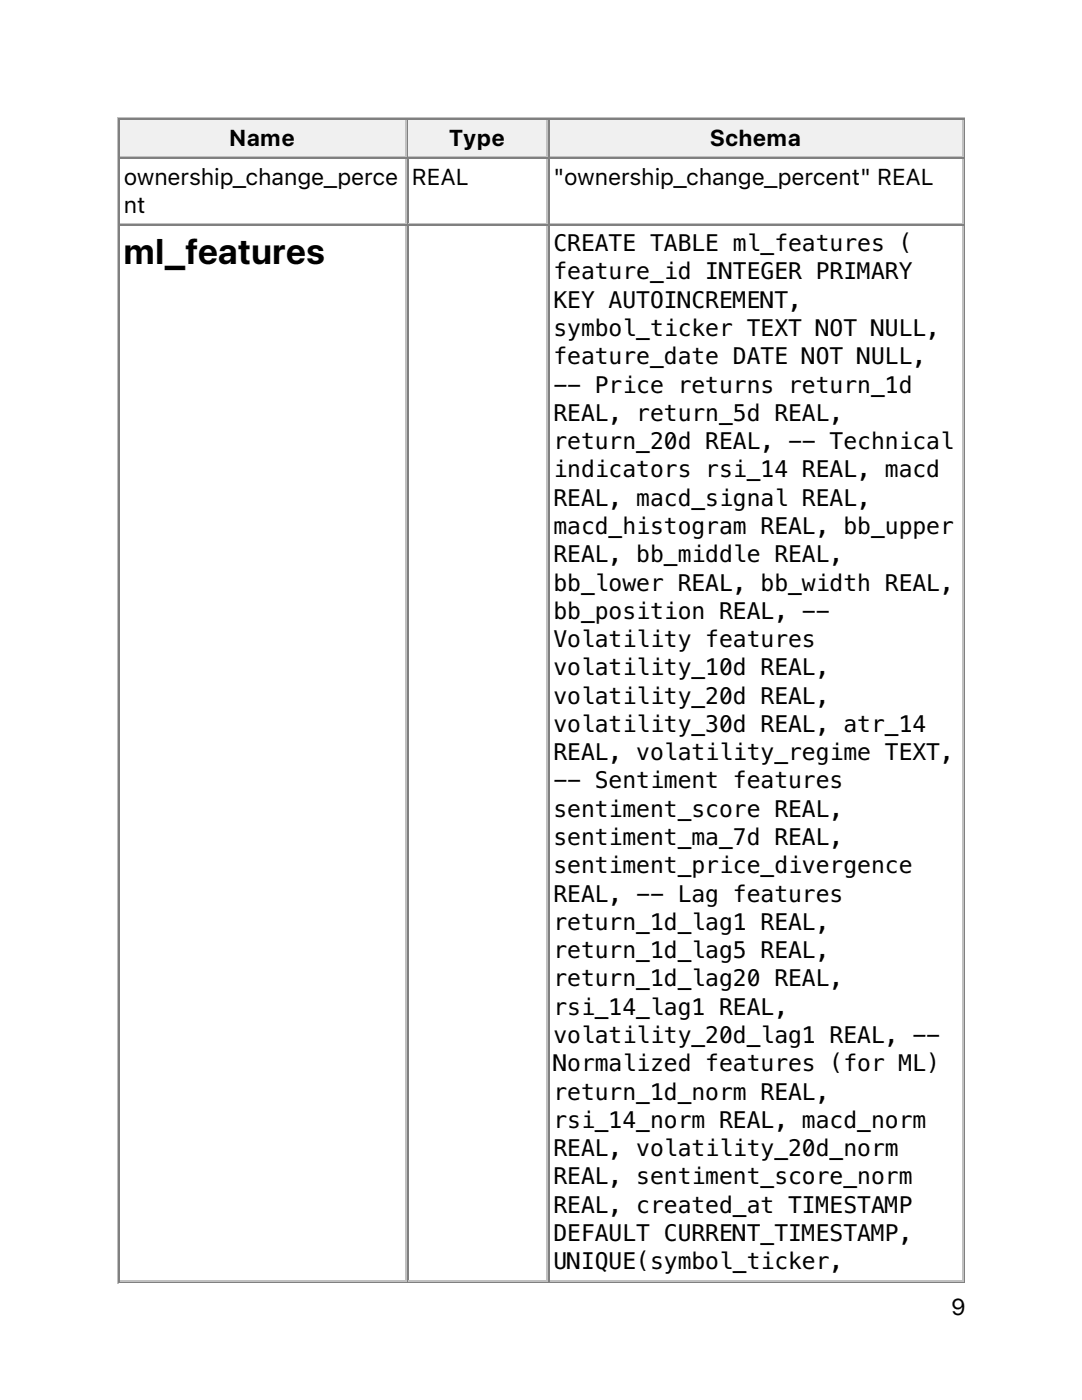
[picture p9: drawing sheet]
<svg xmlns="http://www.w3.org/2000/svg" width="216mm" height="279mm" viewBox="0 0 216 279" stroke-linecap="round" stroke-linejoin="round" font-family="sans-serif">
<defs><g id="words">
<text font-size="7.1" x="24.7" y="52.7">ml_features</text>
<g font-size="4.6">
<text x="45.8" y="29.1">Name</text>
<text x="89.6" y="29.1">Type</text>
<text x="141.7" y="29.1">Schema</text>
<text x="24.7" y="36.9">ownership_change_perce</text>
<text x="82.2" y="36.9">REAL</text>
<text x="110.4" y="36.9">&quot;ownership_change_percent&quot; REAL</text>
<text x="24.7" y="42.5">nt</text>
<text x="110.4" y="50.1">CREATE TABLE ml_features (</text>
<text x="110.4" y="55.8">feature_id INTEGER PRIMARY</text>
<text x="110.4" y="61.4">KEY AUTOINCREMENT,</text>
<text x="110.4" y="67">symbol_ticker TEXT NOT NULL,</text>
<text x="110.4" y="72.7">feature_date DATE NOT NULL,</text>
<text x="110.4" y="78.3">-- Price returns return_1d</text>
<text x="110.4" y="84">REAL, return_5d REAL,</text>
<text x="110.4" y="89.6">return_20d REAL, -- Technical</text>
<text x="110.4" y="95.3">indicators rsi_14 REAL, macd</text>
<text x="110.4" y="100.9">REAL, macd_signal REAL,</text>
<text x="110.4" y="106.6">macd_histogram REAL, bb_upper</text>
<text x="110.4" y="112.2">REAL, bb_middle REAL,</text>
<text x="110.4" y="117.8">bb_lower REAL, bb_width REAL,</text>
<text x="110.4" y="123.5">bb_position REAL, --</text>
<text x="110.4" y="129.1">Volatility features</text>
<text x="110.4" y="134.8">volatility_10d REAL,</text>
<text x="110.4" y="140.4">volatility_20d REAL,</text>
<text x="110.4" y="146.1">volatility_30d REAL, atr_14</text>
<text x="110.4" y="151.7">REAL, volatility_regime TEXT,</text>
<text x="110.4" y="157.4">-- Sentiment features</text>
<text x="110.4" y="163">sentiment_score REAL,</text>
<text x="110.4" y="168.6">sentiment_ma_7d REAL,</text>
<text x="110.4" y="174.3">sentiment_price_divergence</text>
<text x="110.4" y="179.9">REAL, -- Lag features</text>
<text x="110.4" y="185.6">return_1d_lag1 REAL,</text>
<text x="110.4" y="191.2">return_1d_lag5 REAL,</text>
<text x="110.4" y="196.9">return_1d_lag20 REAL,</text>
<text x="110.4" y="202.5">rsi_14_lag1 REAL,</text>
<text x="110.4" y="208.2">volatility_20d_lag1 REAL, --</text>
<text x="110.4" y="213.8">Normalized features (for ML)</text>
<text x="110.4" y="219.4">return_1d_norm REAL,</text>
<text x="110.4" y="225.1">rsi_14_norm REAL, macd_norm</text>
<text x="110.4" y="230.7">REAL, volatility_20d_norm</text>
<text x="110.4" y="236.4">REAL, sentiment_score_norm</text>
<text x="110.4" y="242">REAL, created_at TIMESTAMP</text>
<text x="110.4" y="247.7">DEFAULT CURRENT_TIMESTAMP,</text>
<text x="110.4" y="253.3">UNIQUE(symbol_ticker,</text>
<text x="189.8" y="262.5">9</text>
</g>
</g></defs>
<path d="M23.5 23.3v232.8M23.6 23.5h169M24 31.2h57.1M81 24v7" fill="none" stroke="#c0c0c0" stroke-width=".35"/>
<path d="M23.8 23.6v7.8M24 23.8h57.1M192.4 23.6v232.2M23.6 255.9h169" fill="none" stroke="#808080" stroke-width=".35"/>
<g fill="#f0f0f0">
<path d="M24 24h56.8v7h-56.8z"/>
<path d="M45.5 24.7h13.8v5.6h-13.8z"/>
</g>
<path d="M81.3 23.6v7.8M81.5 23.8h27.9" fill="none" stroke="#808080" stroke-width=".35"/>
<path d="M81.5 31.2h27.9M109.2 24v7" fill="none" stroke="#c0c0c0" stroke-width=".35"/>
<g fill="#f0f0f0">
<path d="M81.5 24h27.5v7h-27.5z"/>
<path d="M89.6 24.7h11.3v5.6h-11.3z"/>
</g>
<path d="M109.5 23.6v7.8M109.7 23.8h82.6" fill="none" stroke="#808080" stroke-width=".35"/>
<path d="M109.7 31.2h82.6M192.1 24v7" fill="none" stroke="#c0c0c0" stroke-width=".35"/>
<g fill="#f0f0f0">
<path d="M109.7 24h82.2v7h-82.2z"/>
<path d="M141.5 24.7h18.7v5.6h-18.7z"/>
</g>
<path d="M23.8 31.4v224.4M24 31.6h57.1M81.3 31.4v224.4M81.5 31.6h27.9M109.5 31.4v224.4M109.7 31.6h82.6M24 45h57.1M81.5 45h27.9M109.7 45h82.6" fill="none" stroke="#808080" stroke-width=".35"/>
<path d="M81 31.8v12.6M109.2 31.8v12.6M192.1 31.8v12.6M24 44.6h57.1M81 45.2v210.2M81.5 44.6h27.9M109.2 45.2v210.2M109.7 44.6h82.6M192.1 45.2v210.2M24 255.6h57.1M81.5 255.6h27.9M109.7 255.6h82.6" fill="none" stroke="#c0c0c0" stroke-width=".35"/>
<use href="#words"/>
</svg>
